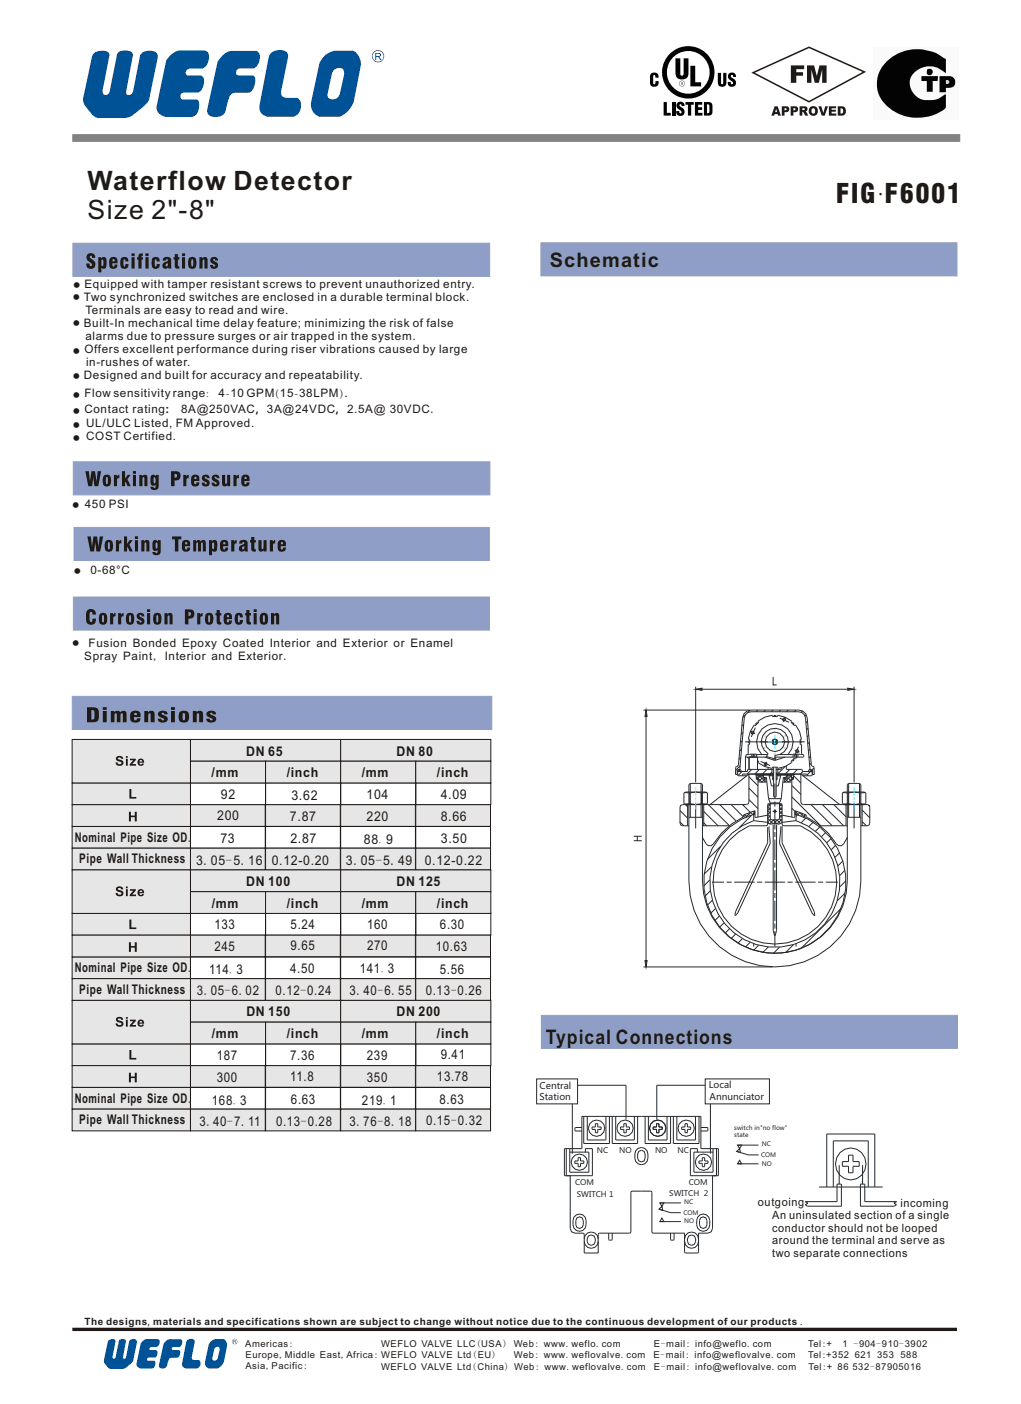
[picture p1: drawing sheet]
<svg xmlns="http://www.w3.org/2000/svg" width="216mm" height="297mm" viewBox="0 0 216 297" stroke-linecap="round" stroke-linejoin="round" font-family="sans-serif">
<defs><g id="words">
<g font-size="5.6" fill="#1f1a17">
<text x="18.5" y="40.1">Waterflow Detector</text>
<text x="185.6" y="41.2">.</text>
<text x="18.5" y="46.4">Size 2&quot;-8&quot;</text>
<text x="176.8" y="43">FIG F6001</text>
</g>
<g font-size="4.2" fill="#1f1a17">
<text x="116.3" y="56.5">Schematic</text>
<text x="115.5" y="220.8">Typical Connections</text>
</g>
<text font-size="3.5" fill="#1f1a17" x="72.8" y="83.9">.</text>
<g font-size="2.8" fill="#1f1a17">
<text x="52.1" y="159.8">DN 65</text>
<text x="83.9" y="159.8">DN 80</text>
<text x="44.8" y="164.4">/mm</text>
<text x="60.7" y="164.4">/inch</text>
<text x="76.5" y="164.4">/mm</text>
<text x="92.4" y="164.4">/inch</text>
<text x="45.9" y="173.5">200</text>
<text x="46.7" y="168.9">92</text>
<text x="61.3" y="173.8">7.87</text>
<text x="61.7" y="169.2">3.62</text>
<text x="77.5" y="173.7">220</text>
<text x="77.5" y="169.1">104</text>
<text x="93.2" y="169">4.09</text>
<text x="93.2" y="173.6">8.66</text>
<text x="15.8" y="178.1">Nominal Pipe Size OD.</text>
<text x="46.6" y="178.4">73</text>
<text x="61.4" y="178.4">2.87</text>
<text x="77" y="178.6">88.9</text>
<text x="93.3" y="178.3">3.50</text>
<text x="16.8" y="182.7">Pipe Wall Thickness</text>
<text x="41.5" y="182.9">3.05-5.16</text>
<text x="57.5" y="183">0.12-0.20</text>
<text x="73.2" y="183.1">3.05-5.49</text>
<text x="89.9" y="183">0.12-0.22</text>
<text x="52.1" y="187.4">DN 100</text>
<text x="83.9" y="187.4">DN 125</text>
<text x="44.8" y="192">/mm</text>
<text x="45.4" y="196.5">133</text>
<text x="60.7" y="192">/inch</text>
<text x="61.5" y="196.4">5.24</text>
<text x="76.6" y="192">/mm</text>
<text x="77.7" y="196.4">160</text>
<text x="92.4" y="192">/inch</text>
<text x="93.1" y="196.6">6.30</text>
<text x="45.4" y="201.1">245</text>
<text x="61.5" y="201.1">9.65</text>
<text x="77.7" y="201">270</text>
<text x="92.2" y="201.2">10.63</text>
<text x="15.8" y="205.7">Nominal Pipe Size OD.</text>
<text x="44.3" y="206">114.3</text>
<text x="61.4" y="205.9">4.50</text>
<text x="76.1" y="205.9">141.3</text>
<text x="93.1" y="206">5.56</text>
<text x="16.8" y="210.3">Pipe Wall Thickness</text>
<text x="41.7" y="210.5">3.05-6.02</text>
<text x="52.1" y="215">DN 150</text>
<text x="58.3" y="210.4">0.12-0.24</text>
<text x="74" y="210.4">3.40-6.55</text>
<text x="83.9" y="215">DN 200</text>
<text x="90.1" y="210.5">0.13-0.26</text>
<text x="44.8" y="219.6">/mm</text>
<text x="60.7" y="219.6">/inch</text>
<text x="76.6" y="219.6">/mm</text>
<text x="92.4" y="219.6">/inch</text>
<text x="45.9" y="224.2">187</text>
<text x="61.4" y="224.2">7.36</text>
<text x="77.6" y="224.2">239</text>
<text x="93.2" y="224">9.41</text>
<text x="15.8" y="233.3">Nominal Pipe Size OD.</text>
<text x="44.8" y="233.7">168.3</text>
<text x="45.9" y="228.8">300</text>
<text x="61.4" y="228.8">11.8</text>
<text x="61.6" y="233.6">6.63</text>
<text x="76.6" y="233.7">219.1</text>
<text x="77.6" y="228.8">350</text>
<text x="92.4" y="228.6">13.78</text>
<text x="93" y="233.5">8.63</text>
<text x="16.8" y="237.9">Pipe Wall Thickness</text>
<text x="42.2" y="238.2">3.40-7.11</text>
<text x="58.4" y="238.1">0.13-0.28</text>
<text x="73.9" y="238.2">3.76-8.18</text>
<text x="90.1" y="238">0.15-0.32</text>
</g>
<g font-size="2.5" fill="#1f1a17">
<text x="17.8" y="63.6">Two synchronized switches are enclosed in a durable terminal block.</text>
<text x="17.9" y="60.9">Equipped with tamper resistant screws to prevent unauthorized entry.</text>
<text x="17.7" y="69.1">Built-In mechanical time delay feature; minimizing the risk of false</text>
<text x="18.1" y="71.9">alarms due to pressure surges or air trapped in the system.</text>
<text x="18.1" y="66.4">Terminals are easy to read and wire.</text>
<text x="17.9" y="74.6">Offers excellent performance during riser vibrations caused by large</text>
<text x="18.2" y="77.4">in-rushes of water.</text>
<text x="17.7" y="80.2">Designed and built for accuracy and repeatability.</text>
<text x="17.9" y="83.9">Flow sensitivity range:</text>
<text x="46.2" y="83.9">4-10 GPM(15-38LPM)</text>
<text x="17.9" y="87.5">Contact rating:</text>
<text x="38.3" y="87.5">8A@250VAC,</text>
<text x="56.5" y="87.5">3A@24VDC,</text>
<text x="73.4" y="87.5">2.5A@ 30VDC.</text>
<text x="18.2" y="93.1">COST Certified.</text>
<text x="18.2" y="90.3">UL/ULC Listed, FM Approved.</text>
<text x="17.9" y="107.4">450 PSI</text>
<text x="19.1" y="121.3">0-68°C</text>
<text x="18.8" y="136.8">Fusion Bonded Epoxy Coated Interior and Exterior or Enamel</text>
<text x="17.8" y="139.5">Spray Paint, Interior and Exterior.</text>
</g>
<g font-size="2.4" fill="#1f1a17">
<text x="160.4" y="255.2">outgoing</text>
<text x="163.4" y="257.8">An uninsulated section of a single</text>
<text x="190.5" y="255.4">incoming</text>
<text x="163.4" y="263.3">around the terminal and serve as</text>
<text x="163.4" y="260.6">conductor should not be looped</text>
<text x="163.3" y="266">two separate connections</text>
</g>
<text font-size="2.1" fill="#211c1f" x="17.8" y="280.2">The designs, materials and specifications shown are subject to change without notice due to the continuous development of our products .</text>
<g font-size="2" fill="#212930">
<text x="114.1" y="232.8">Station</text>
<text x="114.2" y="230.3">Central</text>
<text x="150" y="230.2">Local</text>
<text x="150.1" y="232.7">Annunciator</text>
</g>
<g font-size="2" fill="#1f1a17">
<text x="51.9" y="284.9">Americas:</text>
<text x="52" y="287.2">Europe,Middle East,Africa: WEFLO VALVE Ltd(EU)</text>
<text x="80.6" y="284.8">WEFLO VALVE LLC(USA) Web: www.weflo.com</text>
<text x="108.7" y="287.2">Web: www.weflovalve.com</text>
<text x="138.2" y="287.3">E-mail: info@weflovalve.com</text>
<text x="138.3" y="284.9">E-mail: info@weflo.com</text>
<text x="171" y="285">Tel:+</text>
<text x="171" y="287.3">Tel:+352</text>
<text x="178.2" y="285">1 -904-910-3902</text>
<text x="180.8" y="287.4">621</text>
<text x="185.6" y="287.4">353</text>
<text x="190.5" y="287.4">588</text>
<text x="51.9" y="289.7">Asia,Pacific:</text>
<text x="80.6" y="289.7">WEFLO VALVE Ltd(China) Web: www.weflovalve.com</text>
<text x="138.3" y="289.7">E-mail: info@weflovalve.com</text>
<text x="171" y="289.7">Tel:+ 86</text>
<text x="180.4" y="289.7">532-87905016</text>
</g>
<g font-size="1.6" fill="#212930">
<text x="126.3" y="243.9">NC</text>
<text x="131" y="243.9">NO</text>
<text x="138.6" y="244">NO</text>
<text x="143.3" y="244">NC</text>
<text x="121.7" y="250.6">COM</text>
<text x="145.7" y="250.6">COM</text>
<text x="122" y="253.3">SWITCH 1</text>
<text x="141.6" y="253">SWITCH 2</text>
</g>
<g font-size="1.4" fill="#1f1a17">
<text x="15.5" y="63.3">●</text>
<text x="15.5" y="60.7">●</text>
<text x="15.5" y="68.8">●</text>
<text x="15.5" y="74.6">●</text>
<text x="15.5" y="79.9">●</text>
<text x="15.5" y="83.9">●</text>
<text x="15.5" y="87.3">●</text>
<text x="15.5" y="93.1">●</text>
<text x="15.5" y="90.3">●</text>
<text x="15.3" y="107.3">●</text>
<text x="15.7" y="121.1">●</text>
<text x="15.4" y="136.4">●</text>
</g>
<g font-size="1.3" fill="#212930">
<text x="155.3" y="239">switch in&quot;no flow&quot;</text>
<text x="155.3" y="240.6">state</text>
<text x="161" y="244.7">COM</text>
<text x="161.2" y="242.5">NC</text>
<text x="161.2" y="246.6">NO</text>
<text x="144.6" y="256.9">COM</text>
<text x="144.7" y="254.8">NC</text>
<text x="144.7" y="258.8">NO</text>
</g>
</g></defs>
<g fill="#8f9ec7" stroke="#8f9ec7" stroke-width=".21">
<path d="M15.5 97.7h88.1v7h-88.1z" fill-rule="evenodd"/>
<path d="M15.7 111.6h87.8v7h-87.8z" fill-rule="evenodd"/>
<path d="M15.5 126.3h88.1v7h-88.1z" fill-rule="evenodd"/>
<path d="M15.4 51.5h88.2v7h-88.2z" fill-rule="evenodd"/>
</g>
<g fill="#1f1a17">
<path d="M18.5 53.8a.93 .93 0 0 1 1.1-.2 .93 .93 0 0 1 .5 1h-.6l-.2-.5-.2 .1a.64 .64 0 0 0 .4 .7 1.01 1.01 0 0 1 .7 1.2 1.01 1.01 0 0 1-1.2 .8 1.01 1.01 0 0 1-.7-1.2h.6l.1 .5 .3 .1a.53 .53 0 0 0-.3-.8 1.07 1.07 0 0 1-.5-1.7zM21.6 54.9a1.35 1.35 0 0 0 .1 1.4l.1-.1a1.2 1.2 0 0 0-.1-1.3zM20.8 54.4h.6v.3a.64 .64 0 0 1 .8-.3 .64 .64 0 0 1 .3 .8v.7a.64 .64 0 0 1-.2 .9 .64 .64 0 0 1-.9-.2v1h-.6zM23.3 54.6a.96 .96 0 0 1 1.3-.1 .96 .96 0 0 1 .3 1.2h-1.1a.39 .39 0 0 0 0 .4 .39 .39 0 0 0 .4 .2v-.3h.7a.91 .91 0 0 1-1.1 .9 .91 .91 0 0 1-.7-1.3zM23.8 54.9v.4h.4a.29 .29 0 0 0 0-.4 .29 .29 0 0 0-.4 0zM25.6 54.6a.87 .87 0 0 1 1.1-.2 .87 .87 0 0 1 .5 .9h-.7v-.4l-.2-.1a1.48 1.48 0 0 0 0 1.6l.2-.1v-.4h.7a.88 .88 0 0 1-.8 1 .88 .88 0 0 1-1-1zM27.8 53.6h.7v.6h-.7zM27.8 54.4h.7v2.4h-.7zM29.4 53.8l.8-.2v.5l-.2 .1-.1 .1 .3 .1v.5h-.3v1.9h-.6v-1.9h-.3v-.5h.3zM30.8 53.6h.6v.6h-.6zM30.8 54.4h.6v2.4h-.6zM32.3 54.6a.87 .87 0 0 1 1-.2 .87 .87 0 0 1 .5 .9h-.6l-.1-.4-.1-.1a1.48 1.48 0 0 0-.1 1.6l.2-.1v-.4h.7a.88 .88 0 0 1-.8 1 .88 .88 0 0 1-.9-1zM35.1 55.8l-.1 .4 .4 .1 .1-.6zM34.6 54.5a.92 .92 0 0 1 1.1-.2 .92 .92 0 0 1 .5 1l.1 1.5h-.7v-.2a.72 .72 0 0 1-1.3-.2 .72 .72 0 0 1 .7-1l.5-.2a.22 .22 0 0 0-.1-.4 .22 .22 0 0 0-.3 .2v.1h-.7zM37 53.8h.6v.6h.4v.5h-.4v1.2l.4 .2v.5h-.2a.65 .65 0 0 1-.7-.1 .65 .65 0 0 1-.1-.7v-1.1h-.3v-.5h.3zM38.5 53.6h.7v.6h-.7zM38.5 54.4h.7v2.4h-.7zM40.6 54.9l-.1 .1a1.58 1.58 0 0 0 .2 1.4 1.47 1.47 0 0 0 0-1.6zM40 54.6a.94 .94 0 0 1 1.2-.1 .94 .94 0 0 1 .4 1.1 .94 .94 0 0 1-.9 1.3 .94 .94 0 0 1-.9-1.3zM42.2 54.4h.6v.3a.6 .6 0 0 1 .8-.3 .6 .6 0 0 1 .3 .7v1.7h-.6l-.1-1.7-.1-.2-.2 .2v1.7h-.7zM44.7 54.5a.83 .83 0 0 1 .9-.1 .83 .83 0 0 1 .5 .7h-.6v-.1a.21 .21 0 0 0-.3-.2 .21 .21 0 0 0-.1 .3l.3 .2a.85 .85 0 0 1 .7 .9 .85 .85 0 0 1-.9 .8 .85 .85 0 0 1-.7-1h.5l.1 .2a.23 .23 0 0 0 .3 .2 .23 .23 0 0 0 0-.4l-.2-.1a.84 .84 0 0 1-.5-1.4z"/>
<path d="M18 99.7h.8l.2 2.3 .4-2.3h.7l.3 2.3 .3-2.3h.7l-.6 3.2h-.8l-.3-2.1-.2 2.1h-.8zM22.5 100.9l-.1 .1a1.58 1.58 0 0 0 .2 1.4 1.47 1.47 0 0 0 0-1.5zM21.9 100.7a.94 .94 0 0 1 1.2-.2 .94 .94 0 0 1 .4 1.2 .94 .94 0 0 1-.9 1.2 .94 .94 0 0 1-.9-1.2zM24.1 100.5h.6v.3l.5-.4v.8a.38 .38 0 0 0-.4 .1 .38 .38 0 0 0 0 .4v1.2h-.7zM25.8 99.7h.7v1.5l.5-.7h.7l-.7 .9 .7 1.5h-.7l-.4-1-.1 1h-.7zM28.1 99.6h.7v.6h-.7zM28.1 100.5h.7v2.4h-.7zM29.5 100.5h.6v.2a.6 .6 0 0 1 .8-.3 .6 .6 0 0 1 .3 .8v1.7h-.7v-1.8l-.1-.2-.2 .3-.1 1.7h-.6zM32.6 101l-.1 .8 .2 .4 .2-.2v-.7l-.1-.3zM32.1 100.5l.5-.1 .4 .3v-.2h.6v2.1a.9 .9 0 0 1-.7 1.1 .9 .9 0 0 1-1.1-.7h.7v.2h.3l.1-.7a.65 .65 0 0 1-.8 .2 .65 .65 0 0 1-.3-.8l.1-1zM36.9 100.2l.1 .8a.41 .41 0 0 0 .5-.4 .41 .41 0 0 0-.6-.4zM36.2 99.7h.7a1.02 1.02 0 0 1 1.3 .9 1.02 1.02 0 0 1-1.3 1v1.3h-.7zM38.8 100.5h.6v.3l.5-.4v.8a.38 .38 0 0 0-.4 .1 .38 .38 0 0 0-.1 .4v1.2h-.6zM40.6 100.6a.96 .96 0 0 1 1.3-.1 .96 .96 0 0 1 .3 1.2l-1.1 .1a.39 .39 0 0 0 0 .4 .39 .39 0 0 0 .4 .2v-.4h.7a.91 .91 0 0 1-1.1 .9 .91 .91 0 0 1-.7-1.2zM41.2 100.9l-.1 .4h.5a.29 .29 0 0 0-.1-.3 .29 .29 0 0 0-.3-.1zM42.9 100.6a.83 .83 0 0 1 .9-.2 .83 .83 0 0 1 .5 .8h-.5l-.1-.2a.21 .21 0 0 0-.2-.2 .21 .21 0 0 0-.2 .3l.3 .2a.85 .85 0 0 1 .8 .9 .85 .85 0 0 1-1 .8 .85 .85 0 0 1-.7-.9h.6v.2a.23 .23 0 0 0 .3 .1 .23 .23 0 0 0 0-.3l-.1-.1a.84 .84 0 0 1-.6-1.4zM45 100.6a.83 .83 0 0 1 .9-.2 .83 .83 0 0 1 .5 .8h-.6v-.2a.21 .21 0 0 0-.2-.2 .21 .21 0 0 0-.2 .3l.3 .2a.85 .85 0 0 1 .7 .9 .85 .85 0 0 1-.9 .8 .85 .85 0 0 1-.7-.9h.6v.2a.23 .23 0 0 0 .3 .1 .23 .23 0 0 0 0-.3l-.1-.1a.84 .84 0 0 1-.6-1.4zM47 100.5h.6l.1 1.7 .1 .2 .2-.3 .1-1.6h.6v2.4h-.6v-.3a.6 .6 0 0 1-.8 .3 .6 .6 0 0 1-.3-.8zM49.4 100.5h.6v.3l.5-.4v.8a.38 .38 0 0 0-.4 .1 .38 .38 0 0 0 0 .4v1.2h-.7zM51.3 100.6a.96 .96 0 0 1 1.2-.1 .96 .96 0 0 1 .3 1.2l-1.1 .1a.39 .39 0 0 0 0 .4 .39 .39 0 0 0 .4 .2l.1-.4h.6a.91 .91 0 0 1-1.1 .9 .91 .91 0 0 1-.7-1.2zM51.8 100.9l-.1 .4h.5a.29 .29 0 0 0-.1-.3 .29 .29 0 0 0-.3-.1z"/>
<path d="M18.5 113.5h.7l.3 2.3 .3-2.3h.7l.3 2.3 .3-2.3h.7l-.6 3.2h-.8l-.2-2.1-.3 2.1h-.8zM22.9 114.7v.1a1.58 1.58 0 0 0 .1 1.4 1.47 1.47 0 0 0 0-1.5zM22.3 114.5a.94 .94 0 0 1 1.2-.2 .94 .94 0 0 1 .4 1.2 .94 .94 0 0 1-.9 1.2 .94 .94 0 0 1-.9-1.2zM24.5 114.3h.6v.3l.6-.4v.8a.38 .38 0 0 0-.5 .1 .38 .38 0 0 0 0 .4v1.2h-.7zM26.2 113.5h.7v1.5l.5-.7h.7l-.7 .9 .7 1.5h-.7l-.4-1-.1 1h-.7zM28.5 113.4h.7v.6h-.7zM28.5 114.3h.7v2.4h-.7zM29.9 114.3h.6v.2a.6 .6 0 0 1 .8-.3 .6 .6 0 0 1 .3 .8v1.7h-.6v-1.8l-.2-.1-.2 .2v1.7h-.7zM33 114.8l-.1 .8 .2 .4 .2-.2v-.7l-.1-.3zM32.5 114.3l.5-.1 .4 .3v-.2h.6v2.1a.9 .9 0 0 1-.7 1.1 .9 .9 0 0 1-1.1-.7h.7v.2h.3l.1-.7a.65 .65 0 0 1-.8 .2 .65 .65 0 0 1-.3-.8l.1-1zM36.4 113.5h2v.6h-.7v2.6h-.7v-2.6h-.6zM38.7 114.4a.96 .96 0 0 1 1.2-.1 .96 .96 0 0 1 .3 1.3h-1a.39 .39 0 0 0 0 .4 .39 .39 0 0 0 .4 .2v-.4h.6a.91 .91 0 0 1-1 .9 .91 .91 0 0 1-.7-1.2zM39.2 114.7v.4h.4a.29 .29 0 0 0 0-.3 .29 .29 0 0 0-.4-.1zM40.9 114.3h.6v.2a.55 .55 0 0 1 .5-.3 .55 .55 0 0 1 .5 .3 .58 .58 0 0 1 .7-.2 .58 .58 0 0 1 .3 .7v1.7h-.6v-1.8l-.2-.1-.2 .2v1.7h-.6v-1.8l-.2-.1-.2 .2v1.7h-.6zM45 114.8a1.35 1.35 0 0 0 .1 1.4l.2-.2a1.2 1.2 0 0 0-.2-1.2zM44.2 114.3h.6v.2a.64 .64 0 0 1 .9-.2 .64 .64 0 0 1 .3 .8v.7a.64 .64 0 0 1-.3 .8 .64 .64 0 0 1-.8-.2v1.1h-.7zM46.7 114.4a.96 .96 0 0 1 1.3-.1 .96 .96 0 0 1 .3 1.3h-1.1a.39 .39 0 0 0 0 .4 .39 .39 0 0 0 .4 .2l.1-.4h.6a.91 .91 0 0 1-1.1 .9 .91 .91 0 0 1-.7-1.2zM47.3 114.7l-.1 .4h.5a.29 .29 0 0 0-.1-.3 .29 .29 0 0 0-.3-.1zM48.9 114.3h.6v.3l.6-.4v.8a.38 .38 0 0 0-.5 .1 .38 .38 0 0 0 0 .4v1.2h-.7zM51.3 115.7l-.1 .4 .3 .1 .2-.7zM50.8 114.4a.92 .92 0 0 1 1.1-.2 .92 .92 0 0 1 .5 .9l.1 1.6h-.7l-.1-.3a.72 .72 0 0 1-1.2-.1 .72 .72 0 0 1 .7-1.1l.5-.2a.22 .22 0 0 0-.1-.3 .22 .22 0 0 0-.3 .1v.2h-.7zM53.1 113.6h.7v.7h.3v.5h-.3v1.2l.3 .2v.4l-.1 .1a.65 .65 0 0 1-.7-.2 .65 .65 0 0 1-.2-.6v-1.1h-.2v-.5h.2zM54.7 114.3h.6v1.7l.2 .2 .2-.3v-1.6h.7v2.4h-.6v-.3a.6 .6 0 0 1-.8 .3 .6 .6 0 0 1-.3-.8zM57.1 114.3h.6v.3l.5-.4v.8a.38 .38 0 0 0-.4 .1 .38 .38 0 0 0-.1 .4v1.2h-.6zM58.9 114.4a.96 .96 0 0 1 1.3-.1 .96 .96 0 0 1 .3 1.3h-1.1a.39 .39 0 0 0 0 .4 .39 .39 0 0 0 .4 .2l.1-.4h.6a.91 .91 0 0 1-1.1 .9 .91 .91 0 0 1-.7-1.2zM59.5 114.7l-.1 .4h.5a.29 .29 0 0 0-.1-.3 .29 .29 0 0 0-.3-.1z"/>
<path d="M18.5 129.1a1.07 1.07 0 0 1 1.2-.2 1.07 1.07 0 0 1 .6 1.1h-.7l-.1-.4-.4-.1-.1 .5v1.4l.3 .2 .2-.2 .1-.5h.7a1.07 1.07 0 0 1-1.1 1.3 1.07 1.07 0 0 1-1-1.4v-1.1zM21.7 130.2l-.1 .1a1.58 1.58 0 0 0 .2 1.4 1.47 1.47 0 0 0 0-1.6zM21.1 129.9a.94 .94 0 0 1 1.2-.2 .94 .94 0 0 1 .4 1.2 .94 .94 0 0 1-.9 1.3 .94 .94 0 0 1-.9-1.3zM23.3 129.7h.6v.3l.5-.3v.7a.38 .38 0 0 0-.4 .1 .38 .38 0 0 0 0 .4v1.2h-.7zM25 129.7h.6v.3l.5-.3v.7a.38 .38 0 0 0-.4 .1 .38 .38 0 0 0-.1 .4v1.2h-.6zM27.4 130.2l-.1 .1a1.58 1.58 0 0 0 .2 1.4 1.47 1.47 0 0 0 0-1.6zM26.8 129.9a.94 .94 0 0 1 1.2-.2 .94 .94 0 0 1 .4 1.2 .94 .94 0 0 1-.9 1.3 .94 .94 0 0 1-.9-1.3zM29.1 129.8a.83 .83 0 0 1 .9-.2 .83 .83 0 0 1 .5 .8h-.5l-.1-.2a.21 .21 0 0 0-.2-.1 .21 .21 0 0 0-.2 .3l.3 .2a.85 .85 0 0 1 .8 .9 .85 .85 0 0 1-1 .7 .85 .85 0 0 1-.7-.9h.6v.2a.23 .23 0 0 0 .3 .2 .23 .23 0 0 0 0-.4l-.1-.1a.84 .84 0 0 1-.6-1.4zM31.1 128.9h.7v.6h-.7zM31.1 129.7h.7v2.4h-.7zM33.2 130.2l-.1 .1a1.58 1.58 0 0 0 .2 1.4 1.47 1.47 0 0 0 0-1.6zM32.6 129.9a.94 .94 0 0 1 1.2-.2 .94 .94 0 0 1 .4 1.2 .94 .94 0 0 1-.9 1.3 .94 .94 0 0 1-.9-1.3zM34.8 129.7h.6v.3a.6 .6 0 0 1 .8-.3 .6 .6 0 0 1 .3 .7v1.7h-.6v-1.7l-.2-.2-.2 .2v1.7h-.7zM39.9 129.5v.8a.41 .41 0 0 0 .5-.4 .41 .41 0 0 0-.5-.4zM39.1 128.9h.8a1.02 1.02 0 0 1 1.3 1 1.02 1.02 0 0 1-1.3 1v1.2h-.8zM41.7 129.7h.6v.3l.6-.3v.7a.38 .38 0 0 0-.5 .1 .38 .38 0 0 0 0 .4v1.2h-.7zM44.1 130.2v.1a1.58 1.58 0 0 0 .1 1.4 1.47 1.47 0 0 0 0-1.6zM43.6 129.9a.94 .94 0 0 1 1.2-.2 .94 .94 0 0 1 .3 1.2 .94 .94 0 0 1-.9 1.3 .94 .94 0 0 1-.8-1.3zM45.8 129h.7v.7h.3v.5h-.3v1.2l.3 .2v.5h-.1a.65 .65 0 0 1-.7-.1 .65 .65 0 0 1-.2-.7v-1.1h-.2v-.5h.2zM47.5 129.9a.96 .96 0 0 1 1.3-.1 .96 .96 0 0 1 .3 1.2h-1.1a.39 .39 0 0 0 0 .4 .39 .39 0 0 0 .4 .2v-.3h.7a.91 .91 0 0 1-1.1 .8 .91 .91 0 0 1-.7-1.2zM48.1 130.2l-.1 .4h.5a.29 .29 0 0 0-.1-.4 .29 .29 0 0 0-.3 0zM49.8 129.9a.87 .87 0 0 1 1.1-.2 .87 .87 0 0 1 .5 .9h-.7v-.4l-.2-.1a1.48 1.48 0 0 0 0 1.6l.2-.1v-.5h.7a.88 .88 0 0 1-.8 1.1 .88 .88 0 0 1-.9-1zM52.1 129h.7v.7h.3v.5h-.3v1.2l.3 .2v.5h-.1a.65 .65 0 0 1-.7-.1 .65 .65 0 0 1-.2-.7v-1.1h-.2v-.5h.2zM53.7 128.9h.6v.6h-.6zM53.7 129.7h.6v2.4h-.6zM55.7 130.2v.1a1.58 1.58 0 0 0 .1 1.4 1.47 1.47 0 0 0 0-1.6zM55.1 129.9a.94 .94 0 0 1 1.2-.2 .94 .94 0 0 1 .4 1.2 .94 .94 0 0 1-.9 1.3 .94 .94 0 0 1-.9-1.3zM57.3 129.7h.7v.3a.6 .6 0 0 1 .7-.3 .6 .6 0 0 1 .4 .7v1.7h-.7v-1.7l-.2-.2-.2 .2v1.7h-.7z"/>
</g>
<path d="M15.3 147.3h88.7v7h-88.7z" fill-rule="evenodd" fill="#8f9ec7" stroke="#8f9ec7" stroke-width=".21"/>
<path d="M19.3 150.2l.1 2a.5 .5 0 0 0 .5-.2 .5 .5 0 0 0 .1-.5v-.3a.74 .74 0 0 0-.4-1zM18.4 149.6h1a1.21 1.21 0 0 1 1.3 .3 1.21 1.21 0 0 1 .2 1.3 1.21 1.21 0 0 1-.2 1.3 1.21 1.21 0 0 1-1.3 .3h-1zM21.7 149.6h.9v.6h-.9zM21.7 150.4h.9v2.4h-.9zM23.4 150.4h.8v.3a.78 .78 0 0 1 1.2 0 .72 .72 0 0 1 .9-.3 .72 .72 0 0 1 .5 .7v1.7h-.8v-1.7l-.2-.2-.3 .2v1.7h-.8v-1.7l-.2-.2-.3 .2v1.7h-.8zM27.8 150.6a1.16 1.16 0 0 1 1.4-.2 1.16 1.16 0 0 1 .5 1.3h-1.3a.41 .41 0 0 0 0 .5 .41 .41 0 0 0 .5 .1v-.3h.8a1.18 1.18 0 0 1-.8 .9 1.18 1.18 0 0 1-1.2-.4l-.1-.2a2.21 2.21 0 0 1 .2-1.7zM28.5 150.9l-.1 .4h.6a.33 .33 0 0 0-.1-.4 .33 .33 0 0 0-.4 0zM30.5 150.4h.8v.3a.75 .75 0 0 1 .9-.3 .75 .75 0 0 1 .5 .7v1.7h-.8v-1.7l-.2-.2-.3 .2v1.7h-.9zM33.5 150.7a1.13 1.13 0 0 1 2 .4h-.8a.28 .28 0 0 0-.2-.3 .28 .28 0 0 0-.3 .2l.4 .3a.82 .82 0 0 1 .9 .8 .82 .82 0 0 1-1.1 .8l-.5-.1-.5-.5v-.3h.7a.29 .29 0 0 0 .3 .4 .29 .29 0 0 0 .3-.3l-.3-.2a.87 .87 0 0 1-.9-1.2zM36.2 149.6h.8v.6h-.8zM36.2 150.4h.8v2.4h-.8zM38.8 150.9l-.1 .1a1.32 1.32 0 0 0 .2 1.4 1.26 1.26 0 0 0 .1-1.5zM38 150.6a1.2 1.2 0 0 1 1.5-.1 1.2 1.2 0 0 1 .5 1.4 1.15 1.15 0 0 1-1.5 .9 1.15 1.15 0 0 1-.7-1.5zM40.8 150.4h.8v.3a.75 .75 0 0 1 .8-.3 .75 .75 0 0 1 .6 .7v1.7h-.9v-1.7l-.2-.2-.3 .2v1.7h-.8zM43.8 150.7a1.13 1.13 0 0 1 1.9 .4h-.7a.28 .28 0 0 0-.2-.3 .28 .28 0 0 0-.4 .2l.4 .3a.82 .82 0 0 1 .9 .8 .82 .82 0 0 1-1 .8l-.6-.1-.4-.5-.1-.3h.8a.29 .29 0 0 0 .2 .4 .29 .29 0 0 0 .3-.3l-.3-.2a.87 .87 0 0 1-.8-1.2z" fill="#1f1a17"/>
<g fill="none" stroke="#212930" stroke-width=".21">
<path d="M113.5 228.2h8.7v5.3h-8.7zM121.1 233.5v10.5M122.2 229.6h10.2v7.2M123.1 238.5h-1.3l-.2 .2 .2 .6h1.3M123.5 236.2v5.7h5.4v-5.7M124.2 236.2v5h4v-5M126 237.7h.5v.7h.7v.5h-.7v.7h-.5v-.7h-.7v-.5h.7zM129.5 236.2v5.7h5.4v-5.7M130.3 236.2v5h3.9v-5M131.3 238.4h.7v-.7h.5v.7h.7v.5h-.7v.7h-.5v-.7h-.7zM136.5 236.2v5.7h5.4v-5.7M137.2 236.2v5h3.9v-5"/>
<path d="M138.2 238.4h.7v-.7h.5v.7h.7v.5h-.7v.7h-.5v-.7h-.7zM142.5 236.2v5.7h5.4v-5.7M143.2 236.2v5h3.9v-5M144.9 237.7h.5v.7h.7v.5h-.7v.7h-.5v-.7h-.7v-.5h.7zM148.3 238.5h1.3l.2 .2-.2 .6h-1.3M149.2 228.2h13.6v5.3h-13.6zM149.2 229.6h-10.3v7.2M150.3 233.5v10.5M119.8 243v5.7M120.5 243v5h4.1v-4.3h-4.1M120.6 248.7v11.2l.3 .7 .7 .3h1.9l.1 4.2h3v-4.2l6.8-.1 .1-8.6 .2-.2h4.1l.2 8.8 6.8 .1 .1 4.1h2.8l.1-4.1h2l.7-.3 .2-.7v-11.2M121.4 257.5a1.38 1.38 0 0 1 1.6-.6 1.38 1.38 0 0 1 1 1.3 1.66 1.66 0 0 1-1.4 2.3 1.65 1.65 0 0 1-1.4-2.3z"/>
<path d="M121.6 245.6h.7v-.7h.5v.7h.7v.5h-.7v.7h-.5v-.7h-.7zM122.1 257.6l.5-.2 .6 .2 .2 .6v.9l-.2 .5-.6 .3-.5-.3-.3-.5v-.9zM123.8 243.7v-.7h1.5v5.7h-5.9v-5.7h3.7v-6.8h25.2v6.8h3.7v5.7h-5.9v-5.7h1.4v.7M134.5 243.4a1.38 1.38 0 0 1 1.5-.6 1.38 1.38 0 0 1 1.1 1.3 1.66 1.66 0 0 1-1.4 2.3 1.65 1.65 0 0 1-1.4-2.3zM135.1 243.6l.6-.3 .5 .3 .3 .5v.9l-.3 .6-.5 .2-.6-.2-.2-.6v-.9zM139.4 255.8l.6-.6 .2 .8zM139.4 255.8l2.5 .7h2.1M139.6 254.5h.9l-.5 .7zM139.6 254.5h4.4M139.6 258.4h4.4M140 257.7l.5 .7h-.9zM147.6 257.5a1.38 1.38 0 0 1 1.5-.6 1.38 1.38 0 0 1 1.1 1.3 1.66 1.66 0 0 1-1.4 2.3 1.65 1.65 0 0 1-1.4-2.3z"/>
<path d="M147.9 245.6h.7v-.7h.5v.7h.7v.5h-.7v.7h-.5v-.7h-.7zM148.2 257.6l.6-.2 .5 .2 .3 .6v.9l-.3 .5-.5 .3-.6-.3-.2-.5v-.9zM150.8 243v5h-4v-4.3h4M151.6 243v5.7M155.8 243.6l.7-.6 .2 .8zM155.8 243.6l2.5 .7h2.2M156 242.2h.9l-.4 .8zM156 242.2h4.5M156 246.2h4.5M156.5 245.4l.4 .8h-.9zM170.3 254.2h6.8v-3.7h.9v4.7h-7.2l-.4-.3 .4-.5zM173.3 251.1h13.4"/>
<path d="M174.9 251.1v-11.2h10.2v11.2M176.3 251.1v-9.8h7.4v9.8M177.5 246.5v4M177.7 243.8a3.3 3.3 0 0 1 5.1 .7 3.3 3.3 0 0 1-1.6 4.8 3.3 3.3 0 0 1-4-1.3 3.3 3.3 0 0 1 .5-4.2zM179.5 244.4h1v1.3h1.3v1h-1.3v1.4h-1v-1.4h-1.3v-1h1.3zM182 250.5h1v3.7h6.7l-.5 .4 .4 .3-.4 .3h-7.2zM182.5 246.5v4M123.6 262.6a1.48 1.48 0 0 0 1.5 1.5 1.48 1.48 0 0 0 1.5-1.5M123.6 262.1a1.48 1.48 0 0 1 1.5-1.5 1.48 1.48 0 0 1 1.5 1.5M124.5 261.5l.6-.3a1.14 1.14 0 0 1 .9 1.1 1.14 1.14 0 0 1-.9 1.2 1.22 1.22 0 0 1-.6-2zM128.8 260.9v1.3l.1 .1h.6v-1.4M141.9 260.9v1.3l.1 .1h.6v-1.4"/>
<path d="M144.8 262.6a1.48 1.48 0 0 0 1.5 1.5 1.48 1.48 0 0 0 1.5-1.5M144.8 262.1a1.48 1.48 0 0 1 1.5-1.5 1.48 1.48 0 0 1 1.5 1.5M145.7 261.5l.6-.3a1.14 1.14 0 0 1 .9 1.1 1.14 1.14 0 0 1-.9 1.2 1.22 1.22 0 0 1-.6-2z"/>
<circle cx="126.2" cy="238.7" r="1.73"/>
<circle cx="132.2" cy="238.7" r="1.73"/>
<circle cx="139.1" cy="238.7" r="1.73"/>
<circle cx="145.2" cy="238.7" r="1.73"/>
<circle cx="122.6" cy="245.8" r="1.73"/>
<circle cx="148.8" cy="245.8" r="1.73"/>
</g>
<path d="M15.4 28.5h187.6v1.4h-187.6z" fill-rule="evenodd" fill="#828282" stroke="#808080" stroke-width=".21"/>
<g fill="#005296">
<path d="M19.8 11.3a2.72 2.72 0 0 1 3.1-.2l.3 .7-1.5 7.3a.76 .76 0 0 0 .7 1 .92 .92 0 0 0 .8-1l1.5-7.3a1.15 1.15 0 0 1 1.1-1.1l1.7 .1 .4 .3 .2 .4-1.4 7.9 .1 .6a.88 .88 0 0 0 1.4-.7l1.4-7.3a1.4 1.4 0 0 1 1.2-1.2 2.05 2.05 0 0 1 2.5 .7l.1 .6-1.9 9a14 14 0 0 1-4.3 3.7l-.7 .2h-5.8a6.9 6.9 0 0 1-2.9-2.8l-.2-.8v-.8l1.9-8.7z"/>
<path d="M36.1 11.7a2.56 2.56 0 0 1 2.1-1h5.1a1.04 1.04 0 0 1 .9 1.1 2.51 2.51 0 0 1-1.4 2.7h-2.6a.78 .78 0 0 0-.9 .5 .78 .78 0 0 0 .4 1h2.7a.93 .93 0 0 1 .8 1 2.64 2.64 0 0 1-1.2 2.6h-3.4a.85 .85 0 0 0-.1 1.4l3.2 .1a2.33 2.33 0 0 1-1.3 3.6h-5.4a2.07 2.07 0 0 1-1.8-2.5l2-9.4z"/>
<path d="M47.2 11.7l.9-.7 .7-.2h5.4a1.07 1.07 0 0 1 .8 1.1 2.44 2.44 0 0 1-1.3 2.6h-3a.89 .89 0 0 0-.7 1.2l.5 .3h3a.95 .95 0 0 1 .5 1.1 2.71 2.71 0 0 1-1.3 2.5h-2.8a1.36 1.36 0 0 0-1.5 1.2l-.2 .6a5.3 5.3 0 0 1-1.1 3 2.54 2.54 0 0 1-3.2-.4v-1l2.2-10z"/>
<path d="M57.2 11.4a2.59 2.59 0 0 1 3.6-.1l.2 .7-1.4 6.5a1.41 1.41 0 0 0 1.1 2.2h2.3a2.39 2.39 0 0 1-.9 4h-5.4a2 2 0 0 1-1.8-2.4l1.9-10.2z"/>
<path d="M68.7 11.8l1.2-.8 .8-.3h3.9a3.1 3.1 0 0 1 1.8 3l-1.6 7.9a5.6 5.6 0 0 1-2.9 3.1h-4.3a2.72 2.72 0 0 1-1.8-3l1.8-8.4zM70.7 14.8l-.5 .7-.9 4.6a.78 .78 0 0 0 .4 .8 1.53 1.53 0 0 0 2.2-.9l.9-4.3a1.1 1.1 0 0 0-.9-1.3l-.7 .1z"/>
<path d="M79.4 11.2h.7a.42 .42 0 0 1 .5 .4 .42 .42 0 0 1-.4 .4l.5 .7h-.2l-.2-.3a.54 .54 0 0 0-.7-.3v.6h-.2zM79.6 11.4v.5h.4a.26 .26 0 0 0 .4-.2 .26 .26 0 0 0-.3-.3z"/>
<path d="M78.7 11.9a1.3 1.3 0 0 1 2.6 0 1.3 1.3 0 0 1-2.6 0zM78.8 11.9a1.15 1.15 0 0 0 2.3 0 1.15 1.15 0 0 0-2.3 0z"/>
</g>
<g fill="#1f1a17">
<path d="M159 15.4l12.1-5.6 12.1 5.4-12.1 6.5zM159.7 15.4l11.4 5.9 11.4-6.1-11.4-5z" fill-rule="evenodd"/>
<path d="M167.3 13.8h2.8v.8h-1.6v.7h1.4v.7h-1.4v1.5h-1.2z" fill-rule="evenodd"/>
<path d="M170.7 13.8h1.5l.6 2.3 .6-2.3h1.5v3.7h-1v-2.8l-.7 2.8h-.8l-.7-2.8v2.8h-1z" fill-rule="evenodd"/>
<path d="M163.9 22.5h.6l.7 2h-.6l-.1-.4h-.6l-.1 .4h-.6zM164.2 23l-.2 .7h.4z" fill-rule="evenodd"/>
<path d="M165.4 22.5h.9a.67 .67 0 0 1 .6 .8 .67 .67 0 0 1-.9 .4v.8h-.6zM166 22.9v.4h.3l.1-.3z" fill-rule="evenodd"/>
<path d="M167.3 22.5h.9a.67 .67 0 0 1 .6 .8 .67 .67 0 0 1-1 .4v.8h-.5zM167.8 22.9v.4h.4v-.3z" fill-rule="evenodd"/>
<path d="M169.2 22.5h.9a.57 .57 0 0 1 .7 .4 .57 .57 0 0 1-.4 .7l.6 .9h-.7l-.5-.8-.1 .8h-.5zM169.7 22.9v.4h.3a.2 .2 0 0 0 .3-.2 .2 .2 0 0 0-.2-.2z" fill-rule="evenodd"/>
<path d="M171.1 23.5a1 1 0 0 1 2 0 1 1 0 0 1-2 0zM171.8 23a.49 .49 0 0 0-.1 .8 .49 .49 0 0 0 .7 0 .49 .49 0 0 0 0-.7 .49 .49 0 0 0-.6-.1z" fill-rule="evenodd"/>
<path d="M173.2 22.5h.6l.4 1.4 .4-1.4h.6l-.7 2h-.6z" fill-rule="evenodd"/>
<path d="M175.4 22.5h1.5v.4h-1v.3h.9v.4h-.9v.4h1v.5h-1.5z" fill-rule="evenodd"/>
<path d="M177.2 22.5h.9a1 1 0 0 1 .9 1 1 1 0 0 1-.9 1h-.9zM177.8 22.9v1.1a.54 .54 0 0 0 .6-.5 .54 .54 0 0 0-.6-.6z" fill-rule="evenodd"/>
</g>
<path d="M146.1 13.9h1v3.5h1.2v.9h-2.2zM143.7 17.7a.62 .62 0 0 1 1.2 0 .62 .62 0 0 1-1.2 0zM142.9 12.3h1v3.3l.2 .4h.1h.3l.1-.3v-3.4h1.1v3.2a1.38 1.38 0 0 1-1.5 1.4 1.38 1.38 0 0 1-1.3-1.5zM141.1 15.3a4.5 4.5 0 0 0 9 0 4.5 4.5 0 0 0-9 0z" fill-rule="evenodd" fill="#fff"/>
<g fill="#000">
<path d="M137.8 15.5a.98 .98 0 0 1 1 0 .98 .98 0 0 1 .5 .9h-.6l-.1-.5-.4 .1v1.8h.4l.1-.6h.6a.93 .93 0 0 1-.6 1.1 .93 .93 0 0 1-1.2-.7v-1.5z" fill-rule="evenodd"/>
<path d="M141.1 15.3a4.5 4.5 0 0 1 9 0 4.5 4.5 0 0 1-9 0zM140.1 15.3a5.5 5.5 0 0 0 11 0 5.5 5.5 0 0 0-11 0z" fill-rule="evenodd"/>
<path d="M142.9 12.3h1v3.3l.2 .4h.1h.3l.1-.3v-3.4h1.1l-.1 3.5-.3 .7a1.54 1.54 0 0 1-2.3-.6z" fill-rule="evenodd"/>
<path d="M146.1 13.9h1v3.5h1.2v.9h-2.2z" fill-rule="evenodd"/>
<path d="M151.9 15.4h.6v2.2l.3 .2 .2-.3v-2.1h.7v2.1a.91 .91 0 0 1-1 .9 .91 .91 0 0 1-.8-1z" fill-rule="evenodd"/>
<path d="M154.3 15.5a.84 .84 0 0 1 .9-.1 .84 .84 0 0 1 .5 .9h-.6l-.1-.4h-.2l-.2 .2 .2 .2a1.09 1.09 0 0 1 .9 .8 1.09 1.09 0 0 1-.4 1.2 .89 .89 0 0 1-1-.1 .89 .89 0 0 1-.3-.9h.6l.1 .5 .4-.1a.75 .75 0 0 0-.7-.8 .91 .91 0 0 1-.1-1.4z" fill-rule="evenodd"/>
<path d="M140.4 21.6h.7v2.3h.8v.6h-1.5z" fill-rule="evenodd"/>
<path d="M142.1 21.6h.7v2.9h-.7z" fill-rule="evenodd"/>
<path d="M143.2 21.8a.88 .88 0 0 1 1.1-.3 .88 .88 0 0 1 .5 .9h-.6l-.1-.3-.2-.1-.2 .2 .2 .3a1.11 1.11 0 0 1 .6 1.9 .9 .9 0 0 1-1 0 .9 .9 0 0 1-.4-.9h.6l.1 .5 .4-.1a.75 .75 0 0 0-.7-.8 .95 .95 0 0 1-.3-1.3z" fill-rule="evenodd"/>
<path d="M145 21.6h1.8v.6h-.6v2.3h-.7v-2.3h-.5z" fill-rule="evenodd"/>
<path d="M147 21.6h1.6v.6h-.9v.5h.8v.6h-.8v.6h.9v.6h-1.6z" fill-rule="evenodd"/>
<path d="M149.6 22.1l.4 .1v.8a.61 .61 0 0 1-.4 .9zM148.9 21.6v2.8l1 .1a.73 .73 0 0 0 .8-.9v-1.1a.75 .75 0 0 0-.8-.9z" fill-rule="evenodd"/>
</g>
<g fill="#fff">
<path d="M144.1 17.3l.3 .1 .1 .6-.4-.3v.3zM143.7 17.7a.56 .56 0 0 0 1.1 0 .56 .56 0 0 0-1.1 0z" fill-rule="evenodd"/>
<path d="M149.6 22.1l.4 .1v.8a.61 .61 0 0 1-.4 .9z" fill-rule="evenodd"/>
<path d="M154.7 15.9h.3l.1 .4h.6v1a1.24 1.24 0 0 0-.9-1z" fill-rule="evenodd"/>
</g>
<path d="M143.7 17.7a.56 .56 0 0 1 1.1 0 .56 .56 0 0 1-1.1 0zM143.7 17.7a.62 .62 0 0 0 1.2 0 .62 .62 0 0 0-1.2 0z" fill-rule="evenodd" fill="#0d0d0d"/>
<path d="M144.1 17.4l.3 .2h-.3zM144.1 17.3v.7v-.3l.4 .3-.1-.6z" fill-rule="evenodd" fill="#080808"/>
<path d="M144.1 17.4l.3 .2h-.3z" fill-rule="evenodd" fill="#fff"/>
<path d="M148.7 19.8h.2z" fill-rule="evenodd" fill="#080808"/>
<path d="M145.4 16.3l-.1 .2z" fill-rule="evenodd" fill="#171717"/>
<path d="M150.7 13.3l.1 .2z" fill-rule="evenodd" fill="#0a0a0a"/>
<path d="M149.8 18.8v.2z" fill-rule="evenodd" fill="#0d0d0d"/>
<path d="M184.8 10.1h18v15.3h-18z" fill-rule="evenodd" fill="#fafafa"/>
<g fill="#030303">
<path d="M187.7 12.9a9.7 9.7 0 0 1 12.4-.4v3a4.6 4.6 0 0 0-7.5 1.2 3.8 3.8 0 0 0 4.4 4.5 6.1 6.1 0 0 0 3.1-1.3v2.7a5.5 5.5 0 0 1-3.1 1.9 9.3 9.3 0 0 1-11.1-4.5 6.4 6.4 0 0 1 1.8-7.1z" fill-rule="evenodd"/>
<path d="M198.8 16.1h2.1a1.25 1.25 0 0 1 1.2 1.4 1.25 1.25 0 0 1-1.5 1.1h-.5v.9h-1.3z" fill-rule="evenodd"/>
<path d="M194.9 16.1h3.6l-.1 1h-1.1v2.3h-1.2v-2.3h-1.2z" fill-rule="evenodd"/>
<path d="M196.2 14.7a.71 .71 0 0 1 1 .1 .71 .71 0 0 1-.1 1 .71 .71 0 0 1-1-.1z" fill-rule="evenodd"/>
</g>
<path d="M200.1 16.9h.3a.41 .41 0 0 1 .4 .4 .41 .41 0 0 1-.4 .5h-.3z" fill-rule="evenodd" fill="#d9d9d9"/>
<path d="M15.3 281.2h187.2" fill="none" stroke="#1f1a17" stroke-width=".71" stroke-linecap="butt"/>
<g fill="#005296">
<path d="M23 283.5a1.07 1.07 0 0 1 1.4 .1l-.6 3.4v.3l.3 .1 .4-.3 .7-3.6a1.01 1.01 0 0 1 1.4 .1l-.6 3.5 .3 .3 .4-.3 .6-3.3a.96 .96 0 0 1 1.7-.2l-.8 4.3a4.7 4.7 0 0 1-2.3 1.7l-2.8-.1a2.05 2.05 0 0 1-1.1-1.9z"/>
<path d="M30.1 283.8l1-.6 2.5 .1a1.12 1.12 0 0 1-.4 1.6h-1.2l-.4 .4 .2 .3h1.2a.96 .96 0 0 1-.2 1.6h-1.4l-.3 .3 .2 .3 1.3 .1a1.01 1.01 0 0 1-.5 1.6l-2.5-.1a.88 .88 0 0 1-.7-1l.9-4.2z"/>
<path d="M35 283.8l.9-.5h2.3a.99 .99 0 0 1-.2 1.6h-1.4l-.3 .4 .3 .3h1.3a1.07 1.07 0 0 1-.5 1.6h-1.2a1.97 1.97 0 0 0-.9 1.7 .96 .96 0 0 1-.8 .6 .96 .96 0 0 1-.9-.5l1-4.7z"/>
<path d="M39.5 283.6a1.17 1.17 0 0 1 1.6-.1l.1 .4-.6 3a.55 .55 0 0 0 .5 .8h1a1.05 1.05 0 0 1-.4 1.8h-2.4a.89 .89 0 0 1-.8-1.1z"/>
<path d="M44.6 283.8l.9-.5h1.8a1.38 1.38 0 0 1 .7 1.3l-.6 3.5-.6 .8-.7 .6-2-.1a1.21 1.21 0 0 1-.7-1.3l.8-3.7zM45.5 285.1l-.6 2.3 .1 .3a.68 .68 0 0 0 1.1-.3l.4-2.2-.4-.3z"/>
<path d="M49.4 283.5h.5v.2l-.2 .1 .3 .4-.4-.3-.2 .3zM49.5 283.6v.2l.3-.1z"/>
<path d="M49.1 283.8a.58 .58 0 0 1 1.1 0 .58 .58 0 0 1-1.1 0zM49.1 283.8a.55 .55 0 0 0 1.1 0 .55 .55 0 0 0-1.1 0z"/>
</g>
<path d="M114.5 214.8h88.1v7h-88.1z" fill-rule="evenodd" fill="#8f9ec7" stroke="#8f9ec7" stroke-width=".21"/>
<g fill="none" stroke="#212930" stroke-width=".21">
<path d="M156.9 158.5l-.4 .4M157 156.7l-.4 .4M157.1 151.8l.3-.8 .6-.6 .9-.2h10.1l.8 .2 .7 .6 .3 .8 .8 10 .6 .5 .1 1.5h-.5M157.1 151.8l-.9 10-.5 .5-.1 1.5h.4M157.2 155l-.4 .4M157.3 153.2l-.4 .4M157.6 156.9h12.6M157.6 151.3l-.5 .5M157.8 160h-.1v3.2M158.1 159.6l.2-.2v-1.9h.3v-1.1h-.3a4.7 4.7 0 0 1 1.3-3l.2 .1 .7-.7-.1-.2a4.7 4.7 0 0 1 3-1.2v.2h1.1v-.3a4.7 4.7 0 0 1 3 1.3l-.2 .2 .8 .7 .2-.1a4.7 4.7 0 0 1 1.2 3h-.2v1.1h.3v1.9l.2 .2M158.6 156.7h-.2v.5h.2M158.7 150.2l-.5 .6"/>
<path d="M158.7 154.8l1 .4M159.1 159.5v.7M159.4 159.5v.7M159.7 159.5v.7M159.8 153.9l-.9 2M160.1 159.5l-2.2 .1-.1 .5 4.6 .1M160.1 159.5l2.3 .1M160.1 159.5v.7M160.3 153l-.1-.2-.4 .4 .2 .1M160.3 150.2l-.3 .4M161.2 159.6a3.9 3.9 0 0 1 0-5.4 3.9 3.9 0 0 1 5.5 0 3.9 3.9 0 0 1 0 5.4M161.9 150.2l-.3 .4"/>
<path d="M162.1 154.7a2.87 2.87 0 0 1 4.5 1.3 2.87 2.87 0 0 1-2.7 3.8v.7l-1.8-.5 .4-.6a2.87 2.87 0 0 1-.4-4.7zM163.5 150.2l-.3 .4M163.7 151.6v-.2h.5v.2M165 151.9l1.9 .9M165.2 150.2l-.4 .4M166.1 151.7l-.4 1M166.8 150.2l-.4 .4M167.6 153l.1-.2 .3 .4-.1 .1M167.8 159.5l2.1 .1 .1 .5-6.1 .1M167.8 159.5l-2.9 .1M167.8 159.5v.7M168.2 158.7l.9 .4"/>
<path d="M168.2 159.5v.7M168.4 150.2l-.4 .4M168.5 159.5v.7M168.8 159.5v.7M168.9 158l-.8 1.9M169.3 156.7h.2v.5h-.2M169.8 150.4l-.3 .3M170.6 151.2l-.3 .3M170.8 152.6l-.3 .3M171 154.1l-.4 .3M171.1 155.5l-.3 .4M171.2 157l-.3 .3"/>
<path d="M171.3 158.5l-.3 .3M171.5 160l-.4 .3M143.9 174.1l.1 .4 .4 .2h1.3M143.9 173.9l.8 .8M143.9 171.5l1.6 1.6M145 170.2l.5 .5M145.5 170.2v4.5M147.2 169.9v5.3M148.6 174.7h5.7M148.9 174.1l.6 .6M148.9 171.6l3 3.1M148.9 170.2v4.5"/>
<path d="M149.8 170.2l4.5 4.5M150.2 170.2l8.2-6.5v6l-.1 .3-.4 .2h-13.5l-.4 .2-.1 .3M152.3 170.2l3.4 3.5M152.4 179l-2.7 2.8M154.4 177.7l1.8-1.7 2.2-1.3 3.9-.1 .1-4.4 .2-.2 2.8 .1 .2 4.5 3.6 .1a13.1 13.1 0 0 1 6 18.5 13.1 13.1 0 0 1-19.1 3.9 13.1 13.1 0 0 1-1.7-19.4zM154.7 170.2l2.6 2.6M156.2 162.8l.3 .4M156.2 163.2l-.2 .2 .1 .7h1.9M156.5 162.8l1-10.9 .2-.7 .5-.5 .7-.1h10.1l.7 .1 .5 .5 .2 .7 1 10.9M156.5 162.7l-.2 .1M156.5 162.8l-.3 .4M156.6 162l-1 1"/>
<path d="M156.7 160.3l-.4 .3M156.8 163.2v-.4h-.8v1M157 163.2l-.9 .9M157.1 170.2l2.1 2.1M157.3 172.8l-2.5 1.5-2.1 1.9-1.8 2.3-.5 .4h-.6l-.4-.4-.8-1.3M157.6 172.3l.4 .5M157.6 172.3h.1M158.1 172l.5 .5M158.2 160.2v.1h.3M158.4 169.1l1.9 2M158.4 166.7l1.9 1.9M158.4 164.3l1.9 1.9"/>
<path d="M158.5 160.2v2.6M158.9 171.7l-1.1 1.2M159 172.5l-2.6 2.6M159 162.8l-.9 .9M159.3 171.6l.3 .3M159.4 172.2v1.4M159.6 171.8l-.5 .5M159.7 163.7l.3 .3v.8h.5l.1 .6 1.6 .1M159.9 163.7v.3M160 164.3l1.2 1.2 .7-.7M160 164.6h.1M160.3 160.2v2.6"/>
<path d="M160.3 163.9l-.3 .3M160.3 164.8v8M160.5 163.9l1.4 1.4M160.5 164.1l-.2 .5h-.3v.2M160.7 162.8l-1 .9M160.9 161.1l2 .8M161.2 164.6l-.7 .7M161.2 164.6h1M161.2 164.1v.5M161.3 163.9l.1 .2M161.4 163.9v.2M161.5 164.1h-1.1v.2"/>
<path d="M161.5 163.9v.6h.6l.5 4.4M161.8 160.2l1.9 .6M161.9 164.6v.9M162.2 161.2l-.4 .9M162.3 162.8l-2.1 2M162.4 172.4l-2.6 .5-.1-1.3-.1-.1-2.3 .9v.4M162.4 174l.7 .3 .8-.2 .8 .2 .8-.3M162.4 172.3l.5 .5M162.4 171.5l.5 .5M162.5 162.4v.4M162.5 170l.4 .4M162.6 168.9h2.7"/>
<path d="M162.6 168.9l.3 .9M162.7 164.1h.8v.9h.2M162.8 174.9l-.1 .1 .3 3.4-6.9 14.7-.5 .6v-.8l6.8-14.6v-3.3M162.9 163.9v.2M162.9 163.9l.2 .2M162.9 169.8v3.3l.4 .3 1.5-.1 .1-3.5M162.9 172.5l-.5 .6 1.1 1.1M162.9 170.9l-.5 .6M162.9 170.1l-.5 .6 .5 .5M162.9 171.7l-.5 .6M162.9 169.8h2M163 173.3l-.6 .6 .4 .4"/>
<path d="M163.3 163.3l-.6 .6 .5 2.4h.5M163.3 162.8v.9M163.5 171.6h.9M163.5 164.5l.2 .2M163.5 163.9l-.2 .2M163.5 173.4l.8 .8M163.6 174.4v22.4l.3 1.1 .4-1.1v-22.4M163.6 163.7h-6.5l-.2 .4M163.6 163.8l.1 .1M163.7 162.3v6.1l.1 .2 .4-.2v-6.1M163.7 162.8h-5.5l-.1 .4h-2.1v-.4M163.7 163.8l-.1 .1"/>
<path d="M163.7 164.6l-.2 .2M163.7 163.5l-.1 .4h-3.7M163.7 173.4l-.9 .9M163.7 160.8h.4M163.9 165.8v3.2M163.9 169.5v1.1M163.9 171.2v4.3M163.9 176v1.1M163.9 177.6v4.3M164.1 160.2v.6M164.1 160.5h-.4v.3M164.2 163.6l.1 .1h6.4l.2 .4"/>
<path d="M164.2 164.4l.2 .2M164.2 163.5l.1 .4h3.6M164.3 173.4l.8 .8M164.4 164.7l-.2 .1M164.5 173.4l-.7 .7M164.5 163.7l-.3 .3M164.5 163.9l.2 .2M164.6 162.8v.9M164.9 173.2l.6 .5M164.9 172.4l.6 .5M164.9 171.6l.6 .5M164.9 170.8l.6 .5"/>
<path d="M165 170l.5 .5M165 164l-.1 .1M165 163.9v.2M165.1 164.1h-.7v.9h-.2M165.2 163.9l-.6 2.4h-.4M165.3 162.4l-.1 .4h-1M165.3 168.9l-.4 .9M165.4 170.1l-.5 .5M165.5 174.7v3.6l6.8 14.6v.8l-.5-.6-6.9-14.7 .3-3.4-.1-.1M165.5 170.8l-.6 .6M165.5 173.3l-1.1 1M165.5 171.6l-.6 .6"/>
<path d="M165.5 172.4l-.6 .6M166 165.4v.1M166 164.6v.9M166 164.6v.1M166 164.6l.8 .9 .5-.6M166.1 160.2l-2 .6M166.1 162.2l-1.5 1.5M166.4 162v.8h3.2l.2 .4h2M166.4 164.1h1.1v.2M166.4 163.9v.6h-.7l-.4 4.4M166.4 163.9v.2M166.7 164.1v.5h-1"/>
<path d="M166.7 164.5l.6 .7M166.7 163.9l-.1 .2M166.9 163.9l.9 .9v-.2h-.2l-.3-.5M167.1 162.8l-1.2 1.1M167.4 164.1l-1.4 1.4M167.5 164.5l.1 .1M167.5 171l.6 .6M167.5 168.6l6.1 6.1M167.5 166.1l1.9 1.9M167.5 164.8v8M167.7 163.9l1.7 1.7M167.8 164.6h.1"/>
<path d="M167.9 164.4l-.5 .4M167.9 160.6l.1 .1-.3 .3-.1-.1M167.9 163.7v.3M168.1 171.6v1.3l-2.6-.5M168.1 163.7l-.2 .3v.8h-.6v.6l-1.7 .1M168.2 171.7l.7 .7M168.2 171.5v.8M168.3 171.5l2.3 .9v.4l2.4 1.5 2.2 1.9 1.7 2.3 .5 .4h.6l.5-.4 .8-1.3M168.3 171.5l-.2 .1M168.4 172.2v1.4M168.7 160.2l-.4 .3-.2-.2-.8 .8 .2 .2a4.7 4.7 0 0 1-3 1.2v-.2h-1.1v.2a4.7 4.7 0 0 1-3-1.3l.1-.1-.2-.2M168.7 171.7l-.5 .4"/>
<path d="M168.7 162.8l-1.3 1.3M168.7 172.4l-.3 .3M169.2 171.8l1.1 1.1v-.6M169.3 171.9l-.5 .4M169.8 172.1l-.4 .5M169.9 163.2l-.6 .5M170.3 172.4l-.4 .4M170.5 173l-1 1M171.1 163.2v-.4h.8v1M171.4 162.7l.1 .1M171.5 162.8l.3 .4M171.6 170.2l4.5 4.5"/>
<path d="M171.6 161.5l-.3 .3M171.6 163.2l.2 .2v.7h-1.9M171.8 162.9l-1 1M171.8 162.8v.4M172 173.9l-.9 1M172.2 162.5l-.4 .3M173.4 174.9l-.9 .9M173.6 174.7h5.7M174 170.2l4.5 4.5M174.7 176.1l-.9 .9M175.8 177.4l-.9 .9M176.4 170.2l2.6 2.6"/>
<path d="M176.8 178.8l-.9 .9M177.6 170.2l-8.2-6.5v6l.2 .3 .4 .2h13.5l.3 .2 .2 .3v3.4l-.2 .4-.3 .2h-1.4M178.8 170.2l.2 .2M179 170.2v4.5M179.3 172.9h2.8M179.5 165.7v7.2M180.7 169.9v5.3M181.8 165.7v7.2M181.9 165.7h-2.4l-.2 .3v20.3a15.3 15.3 0 0 1-15.4 15.4M181.9 165.7l.2 .3v20.3a18.2 18.2 0 0 1-18.2 18.2M182.4 173.8l.9 .9M182.4 171.4l1.6 1.6"/>
<path d="M182.4 170.2v4.5M183.7 170.3l.3 .2M150.2 186.1l-1.3 1.3M150.3 188.4l-1.1 1.1M150.6 183.3l-1.6 1.6M150.6 186.6h2.6M150.7 190.4l-1 1.1M151.4 192.2l-1 1M152.2 193.8l-1 .9M153.2 195.2l-.9 .9M153.7 186.6h1.1M154.3 196.5l-.9 .9"/>
<path d="M155.3 186.6h4.3M155.6 197.6l-.9 .9M157.1 198.5l-1 1M158.7 199.3l-1 1M159.4 199.6v.6M160.2 186.6h1M160.5 199.9l-1 1.1M161.8 186.6h4.3M163.9 182.5v1M163.9 184.1v4.3M163.9 188.9v1.1M163.9 190.5v4.3"/>
<path d="M163.9 195.4v1M163.9 197v3.2M166.6 186.6h1.1M167.9 199.8l-1.7 1.7M168.2 186.6h4.3M168.4 199.6v.6M173.1 186.6h1M174.7 186.6h2.5M177.6 180.4l-.9 1M177.9 192.2l-8.4 8.4M178.3 182.1l-1 1.1M178.8 184.1l-1.2 1.1"/>
<path d="M178.8 188.9l-1.7 1.7M179 186.3l-1.3 1.3M162.6 200.3l-1.2 1.2M164.9 200.3l-1.3 1.4"/>
<circle cx="159.2" cy="155" r=".31"/>
<circle cx="163.9" cy="156.9" r=".63"/>
<circle cx="163.9" cy="156.9" r="2.06"/>
<circle cx="165.9" cy="152.2" r=".31"/>
<circle cx="168.6" cy="158.9" r=".32"/>
<circle cx="162" cy="161.7" r=".31"/>
<circle cx="163.9" cy="171.6" r=".18"/>
</g>
<g fill="#212930">
<path d="M163.9 154.1v.4z" fill-rule="evenodd"/>
<path d="M163.9 154.1v.4z" fill-rule="evenodd"/>
<path d="M161.7 155.4l.3 .3-.4-.2z" fill-rule="evenodd"/>
<path d="M161.6 155.6l.3 .3z" fill-rule="evenodd"/>
<path d="M161.5 158.1l.4-.1z" fill-rule="evenodd"/>
<path d="M161.7 158.3l.3-.2z" fill-rule="evenodd"/>
<path d="M161.6 158.3l.4-.2z" fill-rule="evenodd"/>
<path d="M163.8 159.2v.5l-.1-.2z" fill-rule="evenodd"/>
<path d="M163.8 159.2l-.1 .3z" fill-rule="evenodd"/>
<path d="M164 159.2v.5z" fill-rule="evenodd"/>
<path d="M165.9 158.1l.3 .3z" fill-rule="evenodd"/>
<path d="M166 158l.3 .2z" fill-rule="evenodd"/>
<path d="M166 155.8l.1 .1z" fill-rule="evenodd"/>
<path d="M166 155.8l.4-.1z" fill-rule="evenodd"/>
<path d="M165.9 155.7l.4-.2z" fill-rule="evenodd"/>
<path d="M166 155.6l.3-.1-.4 .2z" fill-rule="evenodd"/>
</g>
<g fill="none" stroke="#212930" stroke-width=".21">
<path d="M147.2 145.3v20.2M148.5 145.8h30.8M163.4 156.9h1M163.4 157h1M180.7 145.3v20.2M143.9 170.7v3.4M144.7 167.7l.3-.2h4.3l.4 .2v2.3l-.4 .2h-4.3l-.3-.2zM144.8 167.7h1.1M145.7 172.9h2.9M145.9 167.7l1.3-.2 1.2 .2M145.9 170l1.3 .2 1.2-.2M145.9 170l-1.1 .1"/>
<path d="M145.9 167.7v2.3M146 165.7h2.3l.3 .3v20.3a15.3 15.3 0 0 0 15.3 15.4M146 165.7l-.3 .3v20.3a18.2 18.2 0 0 0 18.2 18.2M146 165.7v7.2M148.3 165.7v7.2M148.4 170l1.1 .1M148.4 167.7v2.3M149.5 167.7h-1.1M157.6 172.3v.7M159.6 171.5v.8M178.2 167.7l.3-.2h4.3l.4 .2v2.3l-.4 .2h-4.3l-.3-.2zM178.3 167.7h1.1"/>
<path d="M179.4 167.7l1.3-.2 1.2 .2M179.4 170l1.3 .2 1.2-.2M179.4 170l-1.1 .1M179.4 167.7v2.3M181.9 170l1.1 .1M181.9 167.7v2.3M183 167.7h-1.1"/>
<circle cx="163.9" cy="156.9" r=".5"/>
</g>
<path d="M162.4 156.9h3M163.9 155.4v3M147.2 166.5v1.8M147.2 168.6v.5M147.2 169.4v1.8M180.7 166.5v1.8M180.7 168.6v.5M180.7 169.4v1.8" fill="none" stroke="#0ff" stroke-width=".21"/>
<path d="M147.2 145.8l1.3-.2v.4z" fill="#212930"/>
<path d="M147.2 145.8l1.3-.2v.4z" fill="none" stroke="#212930" stroke-width=".21"/>
<path d="M179.3 145.6l1.4 .2-1.4 .2z" fill="#212930"/>
<path d="M136.1 150.2h22.5M136.7 151.6v51.6M163.6 143.2v1.7h.7M179.3 145.6l1.4 .2-1.4 .2zM136.1 204.5h27.3" fill="none" stroke="#212930" stroke-width=".21"/>
<path d="M136.7 150.2l.2 1.4h-.4z" fill="#212930"/>
<path d="M136.7 150.2l.2 1.4h-.4z" fill="none" stroke="#212930" stroke-width=".21"/>
<path d="M136.5 203.2h.4l-.2 1.3z" fill="#212930"/>
<path d="M134.1 177.8h1.7M134.1 176.9h1.7M134.8 176.9v.9M159.4 172.2l.3 .1M159.6 172.2a15.1 15.1 0 0 0-7.9 23.2 15.1 15.1 0 0 0 24.5 0 15.1 15.1 0 0 0-8-23.2M162.4 174l-3-.4a13.8 13.8 0 0 0-6.6 21.2 13.8 13.8 0 0 0 22.2 0 13.8 13.8 0 0 0-6.6-21.2l-2.9 .4M168.4 172.2l-.3 .1M136.5 203.2h.4l-.2 1.3z" fill="none" stroke="#212930" stroke-width=".21"/>
<path d="M40.3 156.4h31.8v4.6h-31.8z" fill-rule="evenodd" fill="#e6e6e6" stroke="#1f1a17" stroke-width=".21"/>
<path d="M40.3 165.6h15.9v4.6h-15.9z" fill="none" stroke="#1f1a17" stroke-width=".21"/>
<path d="M40.3 170.2h15.8v4.6h-15.8z" fill-rule="evenodd" fill="#e6e6e6" stroke="#1f1a17" stroke-width=".21"/>
<path d="M40.3 174.8h15.8v4.6h-15.8z" fill="none" stroke="#1f1a17" stroke-width=".21"/>
<g fill="#e6e6e6" stroke="#1f1a17" stroke-width=".21">
<path d="M40.3 179.4h15.8v4.6h-15.8z" fill-rule="evenodd"/>
<path d="M40.3 161h15.9v4.6h-15.9z" fill-rule="evenodd"/>
</g>
<path d="M56.2 165.6h15.9v4.6h-15.9z" fill="none" stroke="#1f1a17" stroke-width=".21"/>
<path d="M56.2 170.2h15.8v4.6h-15.8z" fill-rule="evenodd" fill="#e6e6e6" stroke="#1f1a17" stroke-width=".21"/>
<path d="M56.2 174.8h15.8v4.6h-15.8z" fill="none" stroke="#1f1a17" stroke-width=".21"/>
<g fill="#e6e6e6" stroke="#1f1a17" stroke-width=".21">
<path d="M56.2 179.4h15.8v4.6h-15.8z" fill-rule="evenodd"/>
<path d="M56.2 161h15.9v4.6h-15.9z" fill-rule="evenodd"/>
<path d="M72.1 156.4h31.7v4.6h-31.7z" fill-rule="evenodd"/>
</g>
<path d="M72.1 165.6h15.9v4.6h-15.9z" fill="none" stroke="#1f1a17" stroke-width=".21"/>
<path d="M72.1 170.2h15.8v4.6h-15.8z" fill-rule="evenodd" fill="#e6e6e6" stroke="#1f1a17" stroke-width=".21"/>
<path d="M72.1 174.8h15.8v4.6h-15.8z" fill="none" stroke="#1f1a17" stroke-width=".21"/>
<g fill="#e6e6e6" stroke="#1f1a17" stroke-width=".21">
<path d="M72.1 179.4h15.8v4.6h-15.8z" fill-rule="evenodd"/>
<path d="M72.1 161h15.9v4.6h-15.9z" fill-rule="evenodd"/>
</g>
<path d="M88 165.6h15.8v4.6h-15.8z" fill="none" stroke="#1f1a17" stroke-width=".21"/>
<path d="M88 170.2h15.8v4.6h-15.8z" fill-rule="evenodd" fill="#e6e6e6" stroke="#1f1a17" stroke-width=".21"/>
<path d="M88 174.8h15.8v4.6h-15.8z" fill="none" stroke="#1f1a17" stroke-width=".21"/>
<g fill="#e6e6e6" stroke="#1f1a17" stroke-width=".21">
<path d="M88 179.4h15.8v4.6h-15.8z" fill-rule="evenodd"/>
<path d="M88 161h15.8v4.6h-15.8z" fill-rule="evenodd"/>
<path d="M40.3 184h31.8v4.6h-31.8z" fill-rule="evenodd"/>
</g>
<path d="M40.3 193.2h15.9v4.6h-15.9z" fill="none" stroke="#1f1a17" stroke-width=".21"/>
<path d="M40.3 197.8h15.8v4.6h-15.8z" fill-rule="evenodd" fill="#e6e6e6" stroke="#1f1a17" stroke-width=".21"/>
<path d="M40.3 202.4h15.8v4.6h-15.8z" fill="none" stroke="#1f1a17" stroke-width=".21"/>
<g fill="#e6e6e6" stroke="#1f1a17" stroke-width=".21">
<path d="M40.3 207h15.8v4.6h-15.8z" fill-rule="evenodd"/>
<path d="M40.3 188.6h15.9v4.6h-15.9z" fill-rule="evenodd"/>
</g>
<path d="M56.2 193.2h15.9v4.6h-15.9z" fill="none" stroke="#1f1a17" stroke-width=".21"/>
<path d="M56.2 197.8h15.8v4.6h-15.8z" fill-rule="evenodd" fill="#e6e6e6" stroke="#1f1a17" stroke-width=".21"/>
<path d="M56.2 202.4h15.8v4.6h-15.8z" fill="none" stroke="#1f1a17" stroke-width=".21"/>
<g fill="#e6e6e6" stroke="#1f1a17" stroke-width=".21">
<path d="M56.2 207h15.8v4.6h-15.8z" fill-rule="evenodd"/>
<path d="M56.2 188.6h15.9v4.6h-15.9z" fill-rule="evenodd"/>
<path d="M15.3 174.8h25v4.6h-25z" fill-rule="evenodd"/>
<path d="M15.3 165.6h25v4.6h-25z" fill-rule="evenodd"/>
<path d="M15.3 170.2h25v4.6h-25z" fill-rule="evenodd"/>
</g>
<g fill="#1f1a17">
<path d="M27.4 166.9h.4v1.7h1v.3h-1.4z"/>
<path d="M27.3 171.7h.4v.8h.8v-.8h.4v2.1h-.4v-.9h-.8v.9h-.4z"/>
</g>
<g fill="#e6e6e6" stroke="#1f1a17" stroke-width=".21">
<path d="M15.3 179.4h25v4.6h-25z" fill-rule="evenodd"/>
<path d="M15.3 156.4h25v9.2h-25z" fill-rule="evenodd"/>
</g>
<path d="M24.7 160.1a.85 .85 0 0 1 1.4 .4h-.5a.34 .34 0 0 0-.3-.3 .34 .34 0 0 0-.3 .4h.1a.76 .76 0 0 1 .8 .3 .76 .76 0 0 1 0 .9 .92 .92 0 0 1-1.5-.5h.4a.39 .39 0 0 0 .5 .4 .39 .39 0 0 0 .3-.5h-.1a.72 .72 0 0 1-.8-.3 .72 .72 0 0 1 0-.8zM26.6 159.9h.4v.4h-.4zM26.6 160.5h.4v1.5h-.4zM27.5 160.5h1.2v.3l-.7 .8h.8v.4h-1.4v-.3l.8-.9h-.7zM29.3 160.7a.72 .72 0 0 1 .8-.1 .72 .72 0 0 1 .4 .7h-1a.3 .3 0 0 0 .2 .4 .3 .3 0 0 0 .4-.2l.4 .1a.76 .76 0 0 1-1.2 .3 .76 .76 0 0 1 0-1.2zM29.6 160.9l-.1 .2h.6l-.2-.3z" fill="#1f1a17"/>
<g fill="#e6e6e6" stroke="#1f1a17" stroke-width=".21">
<path d="M15.3 202.4h25v4.6h-25z" fill-rule="evenodd"/>
<path d="M15.3 193.2h25v4.6h-25z" fill-rule="evenodd"/>
<path d="M15.3 197.8h25v4.6h-25z" fill-rule="evenodd"/>
</g>
<g fill="#1f1a17">
<path d="M27.4 194.5h.4v1.7h1v.3h-1.4z"/>
<path d="M27.3 199.3h.4v.8h.8v-.8h.4v2.1h-.4v-.9h-.8v.9h-.4z"/>
</g>
<g fill="#e6e6e6" stroke="#1f1a17" stroke-width=".21">
<path d="M15.3 207h25v4.6h-25z" fill-rule="evenodd"/>
<path d="M15.3 184h25v9.2h-25z" fill-rule="evenodd"/>
</g>
<path d="M24.7 187.7a.85 .85 0 0 1 1.4 .4h-.5a.34 .34 0 0 0-.3-.3 .34 .34 0 0 0-.3 .4h.1a.76 .76 0 0 1 .8 .3 .76 .76 0 0 1 0 .9 .92 .92 0 0 1-1.5-.5h.4a.39 .39 0 0 0 .5 .4 .39 .39 0 0 0 .3-.5h-.1a.72 .72 0 0 1-.8-.3 .72 .72 0 0 1 0-.8zM26.6 187.5h.4v.4h-.4zM26.6 188.1h.4v1.5h-.4zM27.5 188.1h1.2v.3l-.7 .8h.8v.4h-1.4v-.3l.8-.9h-.7zM29.3 188.3a.72 .72 0 0 1 .8-.1 .72 .72 0 0 1 .4 .7h-1a.3 .3 0 0 0 .2 .4 .3 .3 0 0 0 .4-.2l.4 .1a.76 .76 0 0 1-1.2 .3 .76 .76 0 0 1 0-1.2zM29.6 188.5l-.1 .2h.6l-.2-.3z" fill="#1f1a17"/>
<g fill="#e6e6e6" stroke="#1f1a17" stroke-width=".21">
<path d="M15.3 230h25v4.6h-25z" fill-rule="evenodd"/>
<path d="M15.3 220.8h25v4.6h-25z" fill-rule="evenodd"/>
<path d="M15.3 225.4h25v4.6h-25z" fill-rule="evenodd"/>
</g>
<g fill="#1f1a17">
<path d="M27.4 222.1h.4v1.7h1v.3h-1.4z"/>
<path d="M27.3 226.9h.4v.8h.8v-.8h.4v2.1h-.4v-.9h-.8v.9h-.4z"/>
</g>
<g fill="#e6e6e6" stroke="#1f1a17" stroke-width=".21">
<path d="M15.3 234.6h25v4.6h-25z" fill-rule="evenodd"/>
<path d="M15.3 211.6h25v9.2h-25z" fill-rule="evenodd"/>
</g>
<path d="M24.7 215.3a.85 .85 0 0 1 1.4 .4h-.5a.34 .34 0 0 0-.3-.3 .34 .34 0 0 0-.3 .4h.1a.76 .76 0 0 1 .8 .3 .76 .76 0 0 1 0 .9 .92 .92 0 0 1-1.5-.5h.4a.39 .39 0 0 0 .5 .4 .39 .39 0 0 0 .3-.5h-.1a.72 .72 0 0 1-.8-.3 .72 .72 0 0 1 0-.8zM26.6 215.1h.4v.4h-.4zM26.6 215.7h.4v1.5h-.4zM27.5 215.7h1.2v.3l-.7 .8h.8v.4h-1.4v-.3l.8-.9h-.7zM29.3 215.9a.72 .72 0 0 1 .8-.1 .72 .72 0 0 1 .4 .7h-1a.3 .3 0 0 0 .2 .4 .3 .3 0 0 0 .4-.2l.4 .1a.76 .76 0 0 1-1.2 .3 .76 .76 0 0 1 0-1.2zM29.6 216.1l-.1 .2h.6l-.2-.3z" fill="#1f1a17"/>
<path d="M72.1 184h31.7v4.6h-31.7z" fill-rule="evenodd" fill="#e6e6e6" stroke="#1f1a17" stroke-width=".21"/>
<path d="M72.1 193.2h15.9v4.6h-15.9z" fill="none" stroke="#1f1a17" stroke-width=".21"/>
<path d="M72.1 197.8h15.8v4.6h-15.8z" fill-rule="evenodd" fill="#e6e6e6" stroke="#1f1a17" stroke-width=".21"/>
<path d="M72.1 202.4h15.8v4.6h-15.8z" fill="none" stroke="#1f1a17" stroke-width=".21"/>
<g fill="#e6e6e6" stroke="#1f1a17" stroke-width=".21">
<path d="M72.1 207h15.8v4.6h-15.8z" fill-rule="evenodd"/>
<path d="M72.1 188.6h15.9v4.6h-15.9z" fill-rule="evenodd"/>
</g>
<path d="M88 193.2h15.8v4.6h-15.8z" fill="none" stroke="#1f1a17" stroke-width=".21"/>
<path d="M88 197.8h15.8v4.6h-15.8z" fill-rule="evenodd" fill="#e6e6e6" stroke="#1f1a17" stroke-width=".21"/>
<path d="M88 202.4h15.8v4.6h-15.8z" fill="none" stroke="#1f1a17" stroke-width=".21"/>
<g fill="#e6e6e6" stroke="#1f1a17" stroke-width=".21">
<path d="M88 207h15.8v4.6h-15.8z" fill-rule="evenodd"/>
<path d="M88 188.6h15.8v4.6h-15.8z" fill-rule="evenodd"/>
<path d="M40.3 211.6h31.8v4.6h-31.8z" fill-rule="evenodd"/>
</g>
<path d="M40.3 220.8h15.9v4.6h-15.9z" fill="none" stroke="#1f1a17" stroke-width=".21"/>
<path d="M40.3 225.4h15.8v4.6h-15.8z" fill-rule="evenodd" fill="#e6e6e6" stroke="#1f1a17" stroke-width=".21"/>
<path d="M40.3 230h15.8v4.6h-15.8z" fill="none" stroke="#1f1a17" stroke-width=".21"/>
<g fill="#e6e6e6" stroke="#1f1a17" stroke-width=".21">
<path d="M40.3 234.6h15.8v4.6h-15.8z" fill-rule="evenodd"/>
<path d="M40.3 216.2h15.9v4.6h-15.9z" fill-rule="evenodd"/>
</g>
<path d="M56.2 220.8h15.9v4.6h-15.9z" fill="none" stroke="#1f1a17" stroke-width=".21"/>
<path d="M56.2 225.4h15.8v4.6h-15.8z" fill-rule="evenodd" fill="#e6e6e6" stroke="#1f1a17" stroke-width=".21"/>
<path d="M56.2 230h15.8v4.6h-15.8z" fill="none" stroke="#1f1a17" stroke-width=".21"/>
<g fill="#e6e6e6" stroke="#1f1a17" stroke-width=".21">
<path d="M56.2 234.6h15.8v4.6h-15.8z" fill-rule="evenodd"/>
<path d="M56.2 216.2h15.9v4.6h-15.9z" fill-rule="evenodd"/>
<path d="M72.1 211.6h31.7v4.6h-31.7z" fill-rule="evenodd"/>
</g>
<path d="M72.1 220.8h15.9v4.6h-15.9z" fill="none" stroke="#1f1a17" stroke-width=".21"/>
<path d="M72.1 225.4h15.8v4.6h-15.8z" fill-rule="evenodd" fill="#e6e6e6" stroke="#1f1a17" stroke-width=".21"/>
<path d="M72.1 230h15.8v4.6h-15.8z" fill="none" stroke="#1f1a17" stroke-width=".21"/>
<g fill="#e6e6e6" stroke="#1f1a17" stroke-width=".21">
<path d="M72.1 234.6h15.8v4.6h-15.8z" fill-rule="evenodd"/>
<path d="M72.1 216.2h15.9v4.6h-15.9z" fill-rule="evenodd"/>
</g>
<path d="M88 220.8h15.8v4.6h-15.8z" fill="none" stroke="#1f1a17" stroke-width=".21"/>
<path d="M88 225.4h15.8v4.6h-15.8z" fill-rule="evenodd" fill="#e6e6e6" stroke="#1f1a17" stroke-width=".21"/>
<path d="M88 230h15.8v4.6h-15.8z" fill="none" stroke="#1f1a17" stroke-width=".21"/>
<g fill="#e6e6e6" stroke="#1f1a17" stroke-width=".21">
<path d="M88 234.6h15.8v4.6h-15.8z" fill-rule="evenodd"/>
<path d="M88 216.2h15.8v4.6h-15.8z" fill-rule="evenodd"/>
</g>
<path d="M114.4 51.4h88.1v7h-88.1z" fill-rule="evenodd" fill="#8f9ec7" stroke="#8f9ec7" stroke-width=".21"/>
<use href="#words"/>
</svg>
